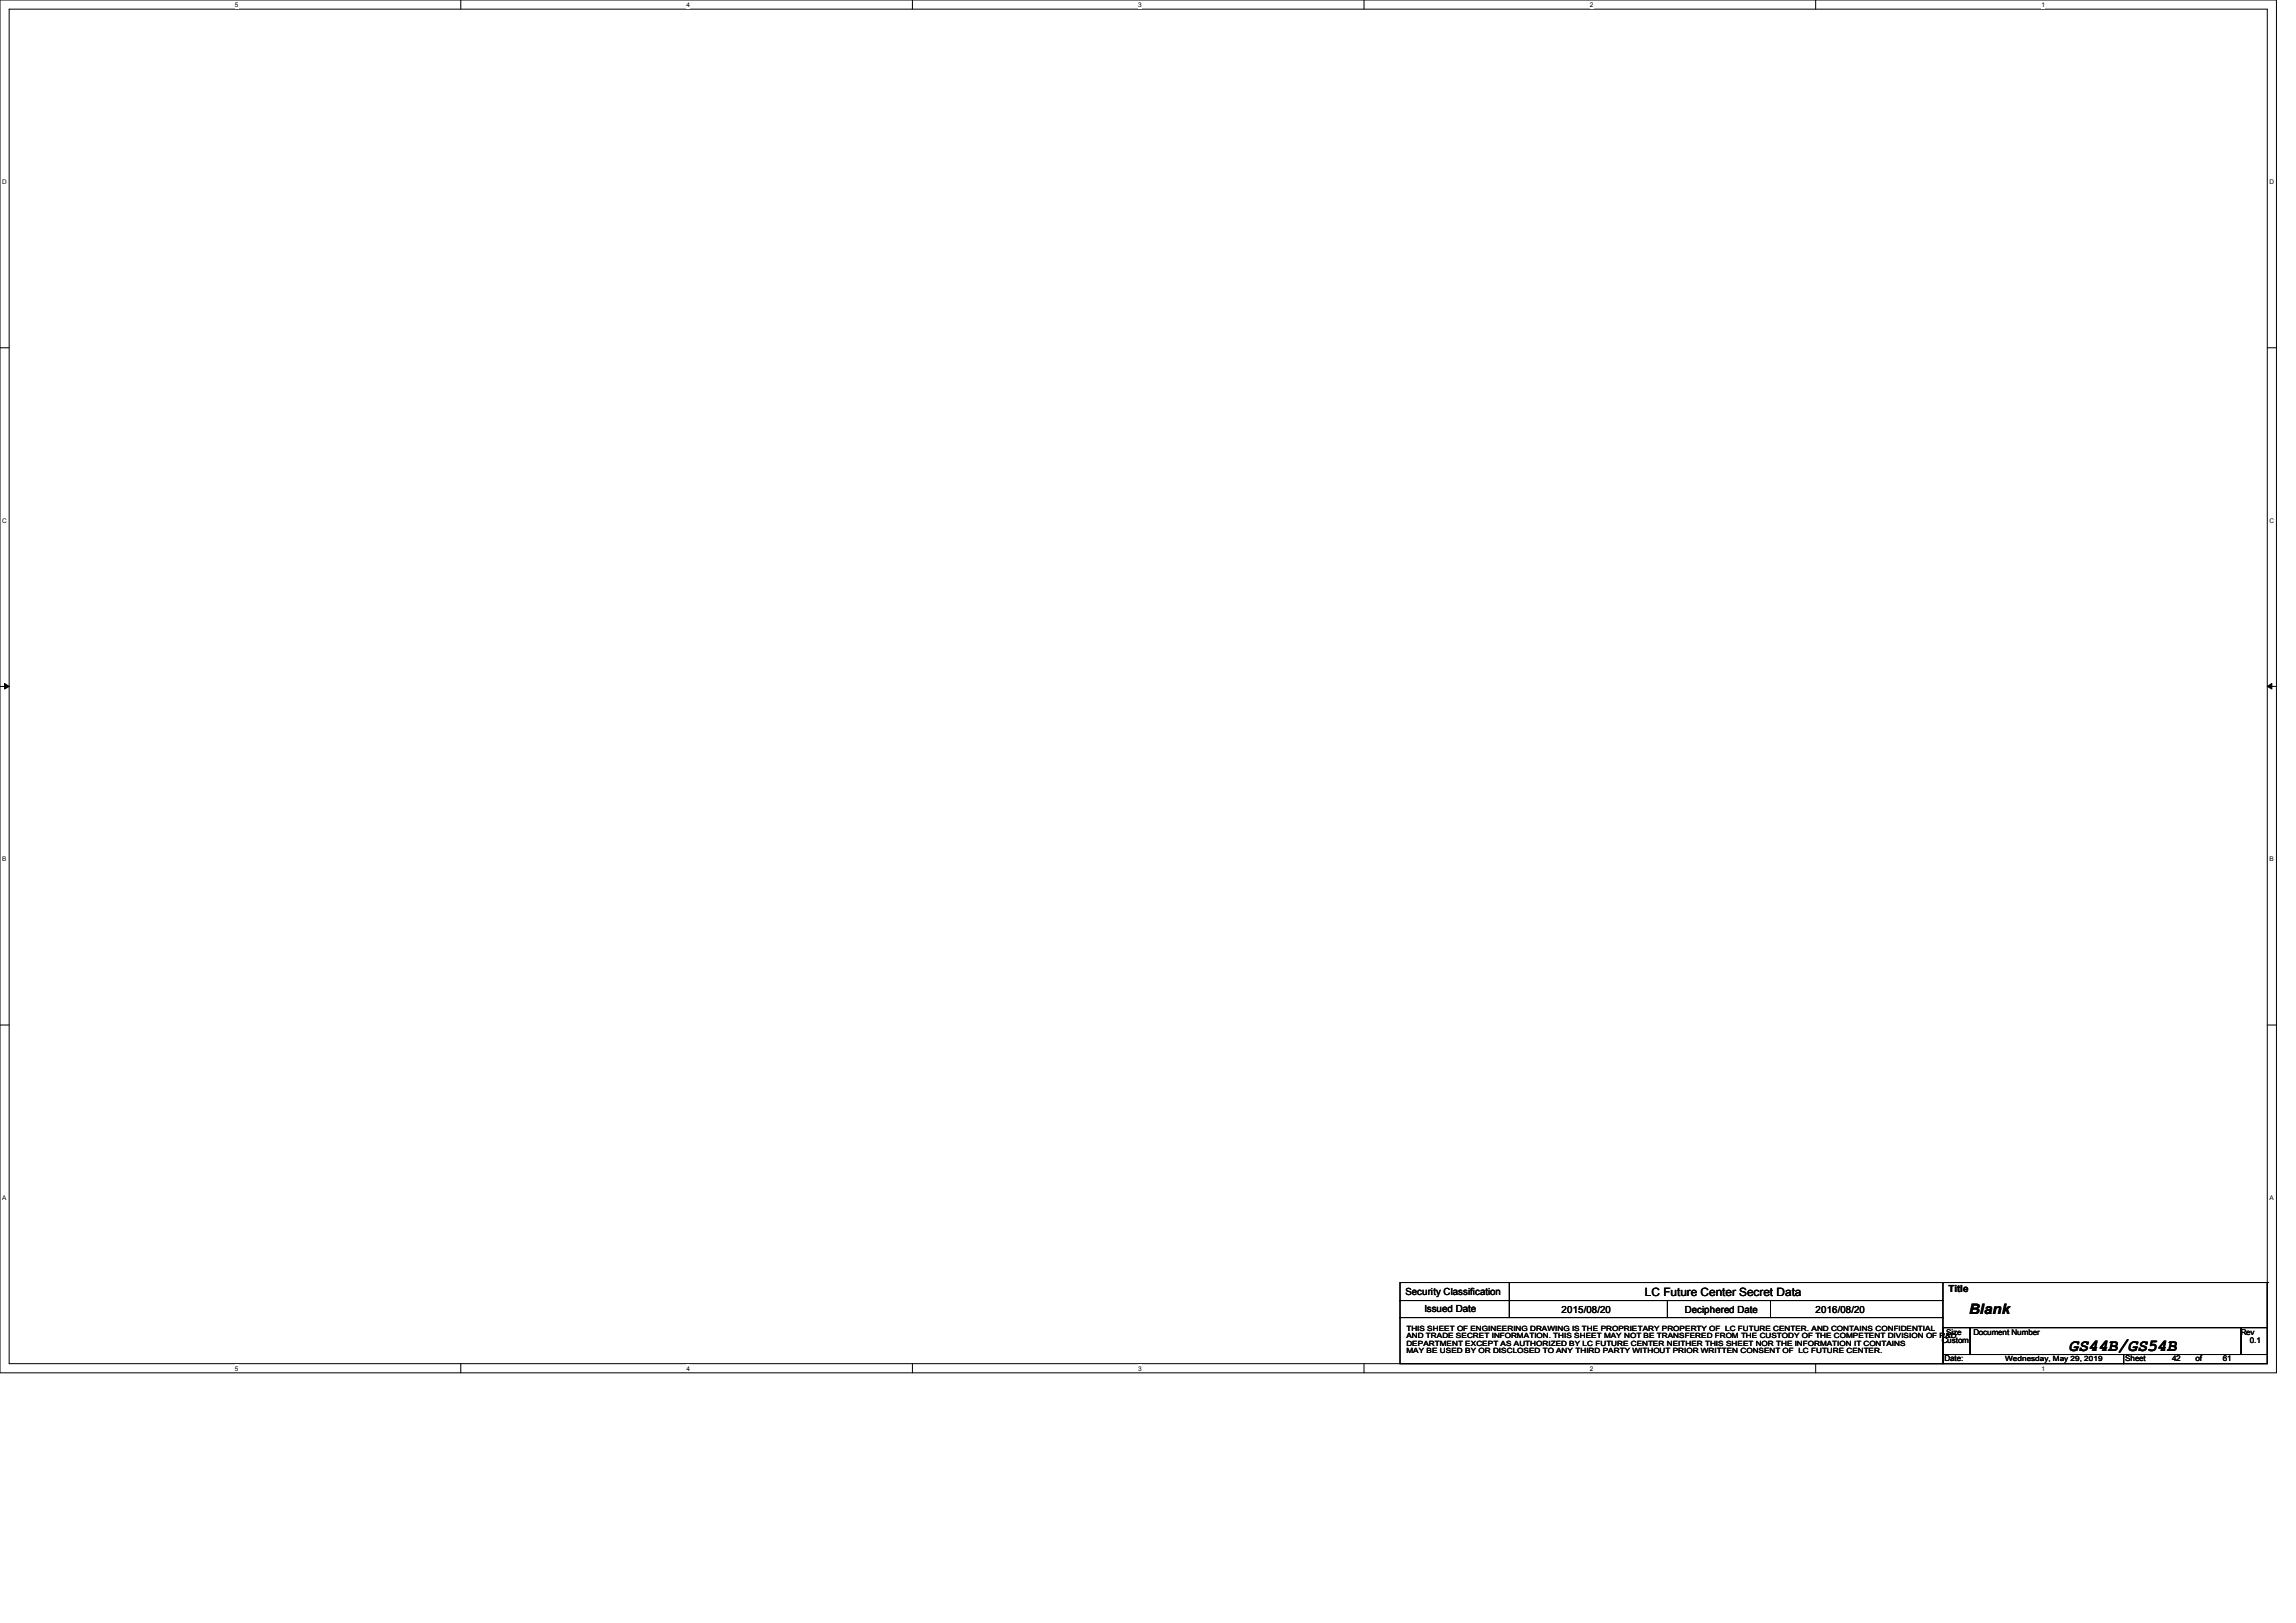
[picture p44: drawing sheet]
<svg xmlns="http://www.w3.org/2000/svg" width="297mm" height="210mm" viewBox="0 0 297 210" stroke-linecap="round" stroke-linejoin="round" font-family="sans-serif">
<defs><g id="words">
<text font-size="2.2" x="267.6" y="174.8">GS44B/GS54B</text>
<text font-size="1.9" x="254.7" y="170">Blank</text>
<text font-size="1.5" x="212.8" y="167.6">LC Future Center Secret Data</text>
<g font-size="1.3">
<text x="181.8" y="167.6">Security Classification</text>
<text x="252" y="167.2">Title</text>
<text x="184.3" y="169.8">Issued Date</text>
<text x="202" y="169.9">2015/08/20</text>
<text x="217.9" y="169.9">Deciphered Date</text>
<text x="234.9" y="169.9">2016/08/20</text>
</g>
<g font-size="1">
<text x="251.2" y="173.8">Custom</text>
<text x="251.8" y="172.7">Size</text>
<text x="255.3" y="172.7">Document Number</text>
<text x="289.9" y="172.7">Rev</text>
<text x="291" y="173.8">0.1</text>
<text x="251.5" y="176.1">Date:</text>
<text x="274.9" y="176.1">Sheet</text>
<text x="281" y="176.1">42</text>
<text x="284" y="176.1">of</text>
<text x="287.5" y="176.1">61</text>
</g>
<g font-size=".9">
<text x="181.9" y="172.2">THIS SHEET OF ENGINEERING DRAWING IS THE PROPRIETARY PROPERTY OF LC FUTURE CENTER. AND CONTAINS CONFIDENTIAL</text>
<text x="181.9" y="173.1">AND TRADE SECRET INFORMATION. THIS SHEET MAY NOT BE TRANSFERED FROM THE CUSTODY OF THE COMPETENT DIVISION OF R&amp;D</text>
<text x="181.9" y="174.1">DEPARTMENT EXCEPT AS AUTHORIZED BY LC FUTURE CENTER NEITHER THIS SHEET NOR THE INFORMATION IT CONTAINS</text>
<text x="181.9" y="175.1">MAY BE USED BY OR DISCLOSED TO ANY THIRD PARTY WITHOUT PRIOR WRITTEN CONSENT OF LC FUTURE CENTER.</text>
<text x="259.4" y="176.1">Wednesday, May 29, 2019</text>
</g>
<g font-size=".8">
<text x="30.4" y=".9">5</text>
<text x="88.8" y=".9">4</text>
<text x="147.2" y=".9">3</text>
<text x="205.6" y=".9">2</text>
<text x="264.1" y=".9">1</text>
<text x=".3" y="23.8">D</text>
<text x="293.6" y="23.8">D</text>
<text x=".3" y="67.7">C</text>
<text x="293.6" y="67.7">C</text>
<text x=".3" y="111.5">B</text>
<text x="293.6" y="111.5">B</text>
<text x=".3" y="155.3">A</text>
<text x="293.6" y="155.3">A</text>
<text x="30.4" y="177.3">5</text>
<text x="88.8" y="177.3">4</text>
<text x="147.2" y="177.3">3</text>
<text x="205.6" y="177.3">2</text>
<text x="264.1" y="177.3">1</text>
</g>
</g></defs>
<path d="M0 0h294.5v177.6h-294.5zM1.2 1.2h292.1v175.2h-292.1z" fill="none" stroke="#000" stroke-width=".13"/>
<g fill="#fff">
<path d="M30.4 .1h.5v1h-.5z"/>
<path d="M30.4 176.6h.5v.9h-.5z"/>
</g>
<path d="M59.6 0v1.2M59.6 176.4v1.2" fill="none" stroke="#000" stroke-width=".13"/>
<g fill="#fff">
<path d="M88.8 .1h.5v1h-.5z"/>
<path d="M88.8 176.6h.5v.9h-.5z"/>
</g>
<path d="M118 0v1.2M118 176.4v1.2" fill="none" stroke="#000" stroke-width=".13"/>
<g fill="#fff">
<path d="M147.2 .1h.5v1h-.5z"/>
<path d="M147.2 176.6h.5v.9h-.5z"/>
</g>
<path d="M176.4 0v1.2M176.4 176.4v1.2" fill="none" stroke="#000" stroke-width=".13"/>
<g fill="#fff">
<path d="M205.7 .1h.4v1h-.4z"/>
<path d="M205.7 176.6h.4v.9h-.4z"/>
</g>
<path d="M234.9 0v1.2M234.9 176.4v1.2" fill="none" stroke="#000" stroke-width=".13"/>
<g fill="#fff">
<path d="M264.1 .1h.4v1h-.4z"/>
<path d="M264.1 176.6h.4v.9h-.4z"/>
<path d="M.3 23.1h.6v.9h-.6z"/>
<path d="M293.6 23.1h.6v.9h-.6z"/>
<path d="M.3 66.9h.6v.9h-.6z"/>
<path d="M293.6 66.9h.6v.9h-.6z"/>
</g>
<path d="M0 45h1.2M293.3 45h1.2" fill="none" stroke="#000" stroke-width=".13"/>
<g fill="#fff">
<path d="M.3 110.7h.5v.9h-.5z"/>
<path d="M293.6 110.7h.5v.9h-.5z"/>
</g>
<path d="M0 88.8h1.2M293.3 88.8h1.2" fill="none" stroke="#000" stroke-width=".13"/>
<path d="M.6 88.4l.6 .4-.6 .4zM293.3 88.8l.6-.4v.8z" fill="#000" stroke="#000" stroke-width=".13"/>
<g fill="#fff">
<path d="M.3 154.5h.5v.9h-.5z"/>
<path d="M293.6 154.5h.5v.9h-.5z"/>
</g>
<g fill="none" stroke="#000" stroke-width=".13">
<path d="M0 132.6h1.2M293.3 132.6h1.2M181.1 165.9h70.2v2.4h-70.2zM181.1 168.3h70.2v2.2h-70.2zM181.1 170.5h70.2v5.9h-70.2zM195.2 168.3h.1M195.2 170.5h.1M195.2 165.9v4.6M215.7 170.5h.1M215.7 168.3v2.2M229 170.5h.1M229 168.3v2.2"/>
<path d="M251.2 165.9h42.1M251.3 171.8h3.5v3.5h-3.5zM251.3 175.3h23.4v1.1h-23.4zM254.8 171.8h35.1v3.5h-35.1zM274.7 175.3h18.6v1.1h-18.6zM289.9 171.8h3.4v3.5h-3.4zM293.3 165.9h.1M293.3 165.9v5.9"/>
</g>
<use href="#words"/>
</svg>
